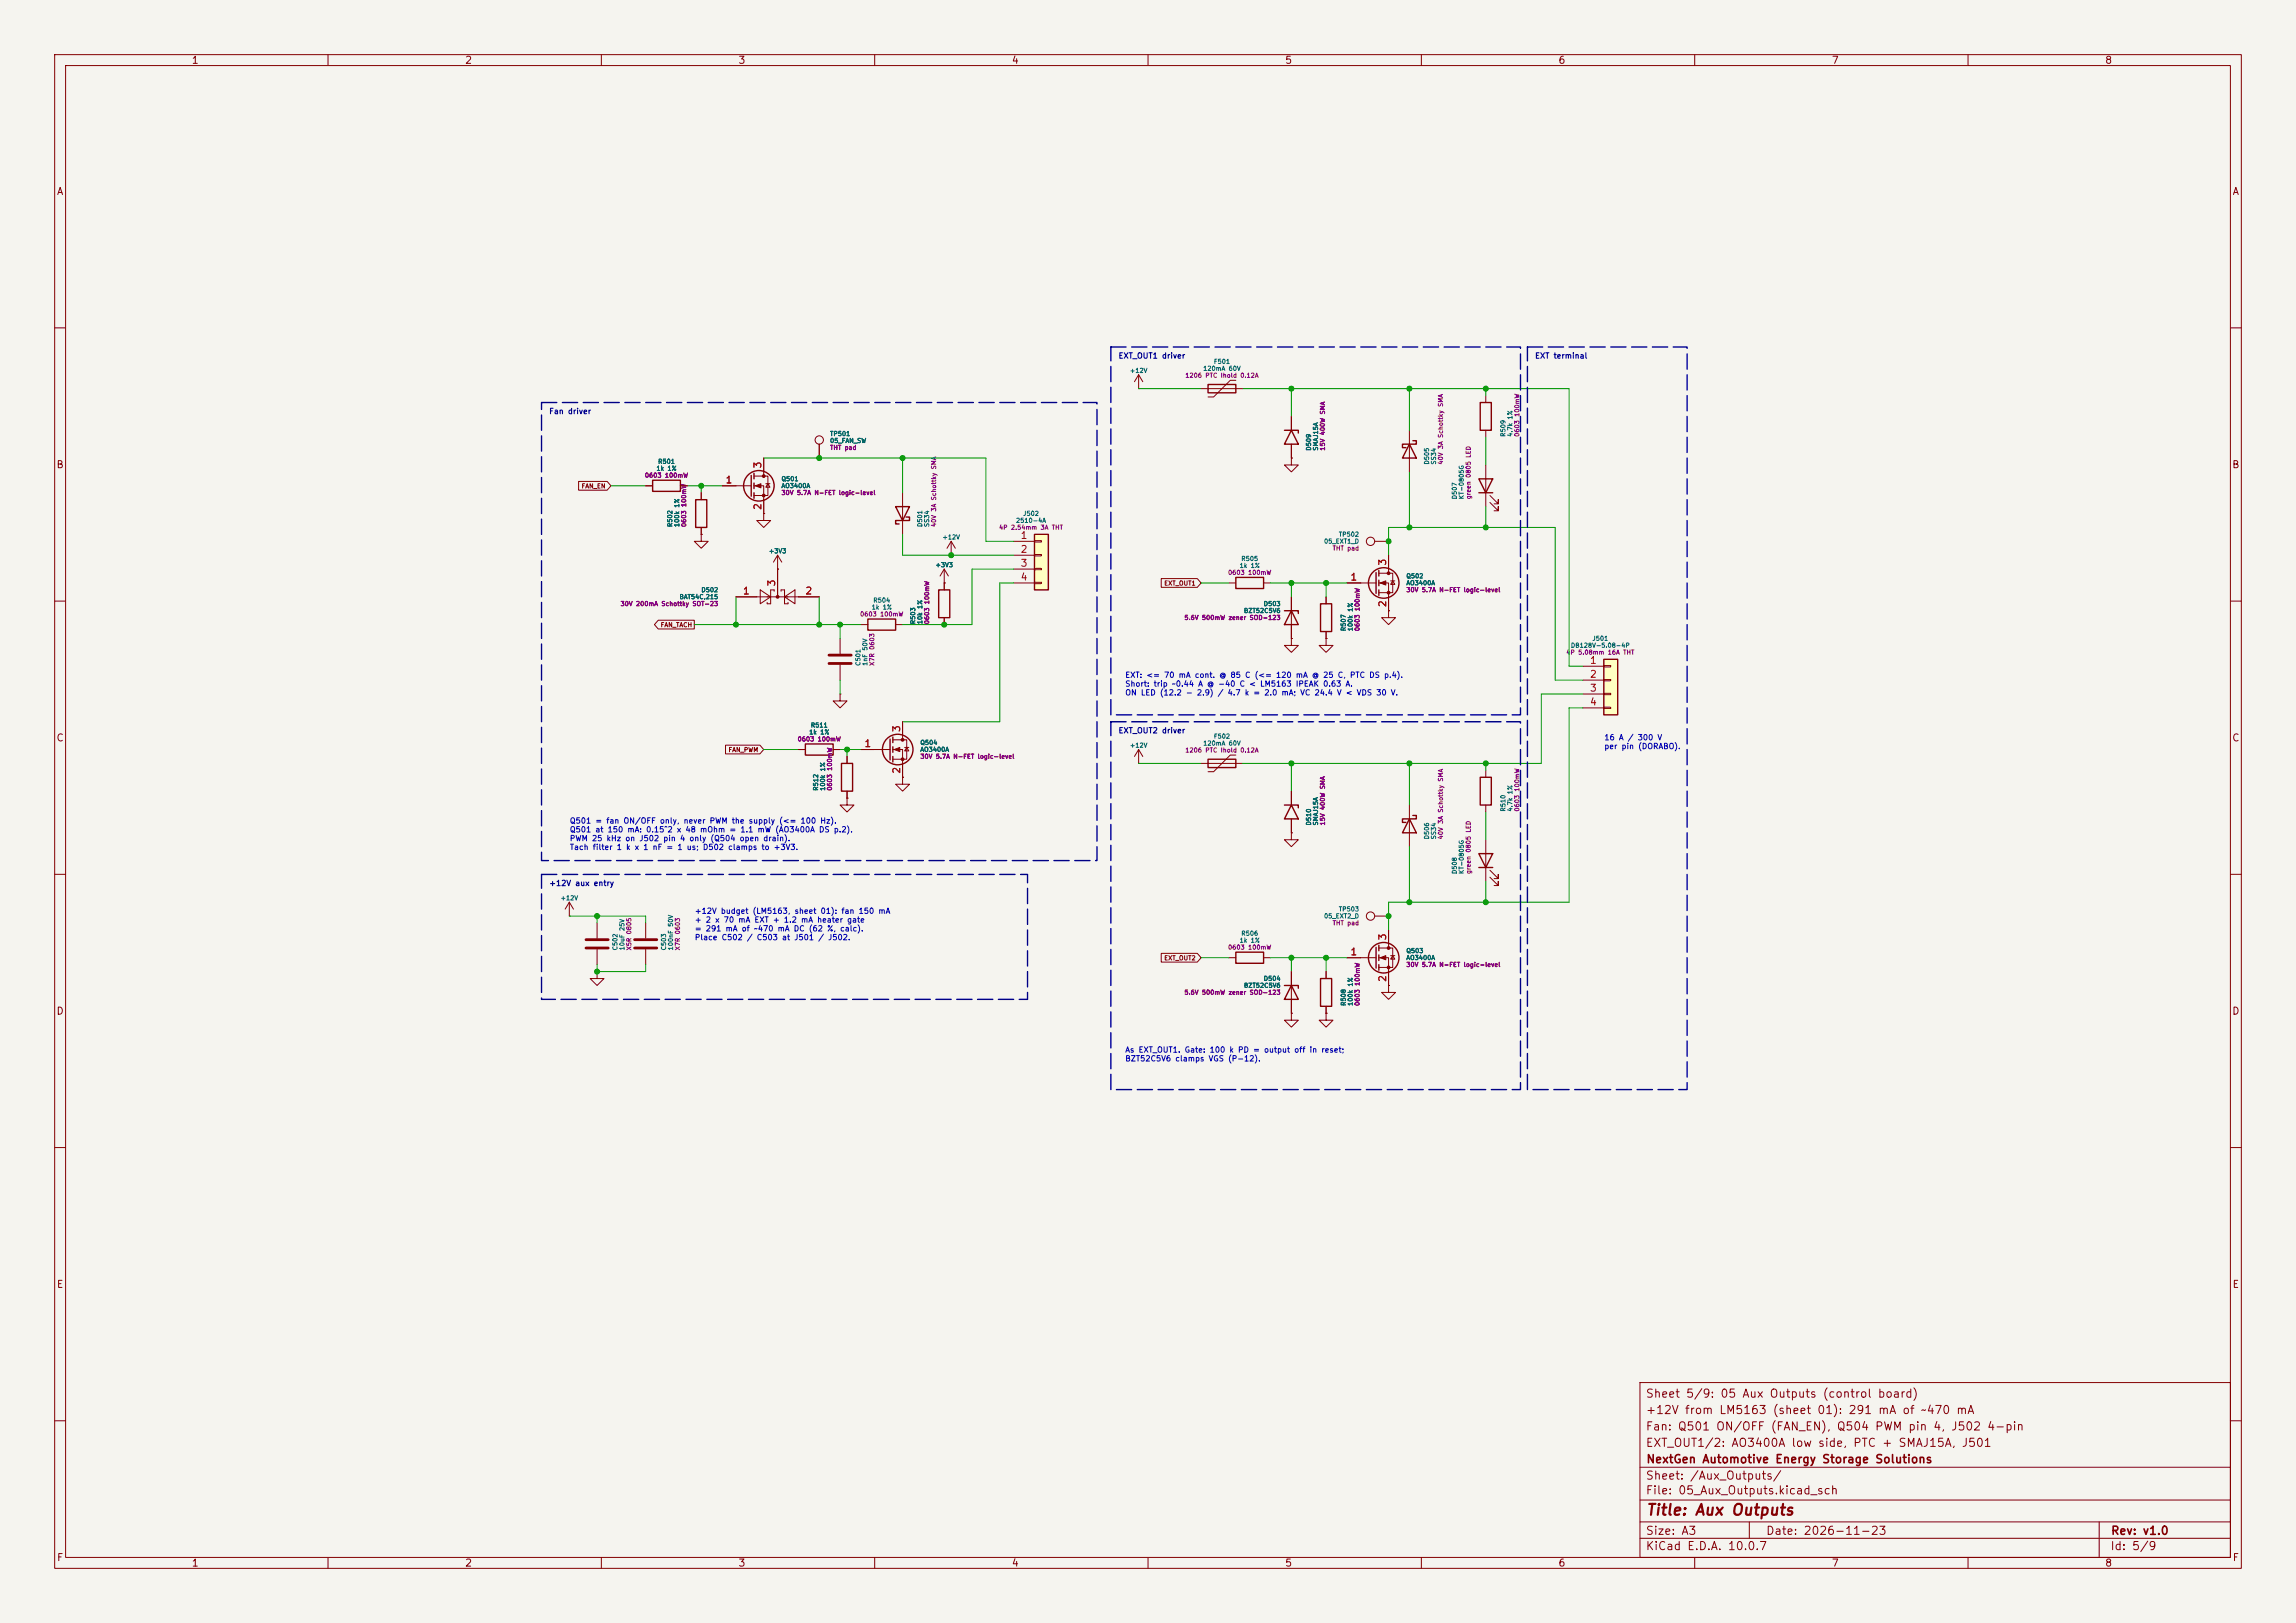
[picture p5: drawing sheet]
<svg xmlns="http://www.w3.org/2000/svg" width="420mm" height="297mm" viewBox="0 0 420 297" stroke-linecap="round" stroke-linejoin="round" font-family="sans-serif">
<defs><g id="words">
<text font-size="2" fill="#840000" x="301" y="277.8">Title: Aux Outputs</text>
<g font-size="1.5" fill="#840000">
<text x="300.9" y="256.1">Sheet 5/9: 05 Aux Outputs (control board)</text>
<text x="300.9" y="262.1">Fan: Q501 ON/OFF (FAN_EN), Q504 PWM pin 4, J502 4-pin</text>
<text x="300.9" y="259.1">+12V from LM5163 (sheet 01): 291 mA of ~470 mA</text>
<text x="300.9" y="265.1">EXT_OUT1/2: AO3400A low side, PTC + SMAJ15A, J501</text>
<text x="301" y="268.1">NextGen Automotive Energy Storage Solutions</text>
<text x="300.9" y="273.8">File: 05_Aux_Outputs.kicad_sch</text>
<text x="300.9" y="271.1">Sheet: /Aux_Outputs/</text>
<text x="300.9" y="281.2">Size: A3</text>
<text x="322.9" y="281.2">Date: 2026-11-23</text>
<text x="386" y="281.2">Rev: v1.0</text>
<text x="300.9" y="284">KiCad E.D.A. 10.0.7</text>
<text x="385.9" y="284">Id: 5/9</text>
</g>
<g font-size="1.3" fill="#840000">
<text x="35" y="12">1</text>
<text x="85" y="12">2</text>
<text x="135" y="12">3</text>
<text x="185" y="12">4</text>
<text x="235" y="12">5</text>
<text x="285" y="12">6</text>
<text x="335" y="12">7</text>
<text x="385" y="12">8</text>
<text x="10.3" y="36">A</text>
<text x="408.3" y="36">A</text>
<text x="10.2" y="86">B</text>
<text x="408.2" y="86">B</text>
<text x="10.2" y="136">C</text>
<text x="408.2" y="136">C</text>
<text x="10.2" y="186">D</text>
<text x="408.2" y="186">D</text>
<text x="10.3" y="236">E</text>
<text x="408.3" y="236">E</text>
<text x="10.3" y="286">F</text>
<text x="35" y="287">1</text>
<text x="85" y="287">2</text>
<text x="135" y="287">3</text>
<text x="185" y="287">4</text>
<text x="235" y="287">5</text>
<text x="285" y="287">6</text>
<text x="335" y="287">7</text>
<text x="385" y="287">8</text>
<text x="408.3" y="286">F</text>
</g>
<g font-size="1.3" fill="#a90000">
<text x="132.6" y="88.8">1</text>
<text x="139.6" y="85.8" transform="rotate(-90 139.6 85.8)">3</text>
<text x="139.6" y="93.4" transform="rotate(-90 139.6 93.4)">2</text>
<text x="186.6" y="98.9">1</text>
<text x="186.6" y="101.5">2</text>
<text x="142.1" y="107.4" transform="rotate(-90 142.1 107.4)">3</text>
<text x="186.6" y="104">3</text>
<text x="186.6" y="106.5">4</text>
<text x="246.9" y="106.5">1</text>
<text x="253.9" y="103.6" transform="rotate(-90 253.9 103.6)">3</text>
<text x="135.8" y="109.1">1</text>
<text x="147.2" y="109.1">2</text>
<text x="253.9" y="111.2" transform="rotate(-90 253.9 111.2)">2</text>
<text x="290.7" y="121.8">1</text>
<text x="290.7" y="124.3">2</text>
<text x="290.7" y="126.9">3</text>
<text x="290.7" y="129.4">4</text>
<text x="158" y="137">1</text>
<text x="165" y="134.1" transform="rotate(-90 165 134.1)">3</text>
<text x="165" y="141.7" transform="rotate(-90 165 141.7)">2</text>
<text x="253.9" y="172.2" transform="rotate(-90 253.9 172.2)">3</text>
<text x="246.9" y="175.1">1</text>
<text x="253.9" y="179.8" transform="rotate(-90 253.9 179.8)">2</text>
</g>
<g font-size="1" fill="#000084">
<text x="204.5" y="65.9">EXT_OUT1 driver</text>
<text x="280.7" y="65.9">EXT terminal</text>
<text x="100.4" y="76">Fan driver</text>
<text x="204.5" y="134.4">EXT_OUT2 driver</text>
<text x="100.4" y="162.4">+12V aux entry</text>
</g>
<g font-size="1" fill="#0000c2">
<text x="205.7" y="124.3">EXT: &lt;= 70 mA cont. @ 85 C (&lt;= 120 mA @ 25 C, PTC DS p.4).</text>
<text x="205.7" y="125.9">Short: trip ~0.44 A @ -40 C &lt; LM5163 IPEAK 0.63 A.</text>
<text x="205.7" y="127.5">ON LED (12.2 - 2.9) / 4.7 k = 2.0 mA; VC 24.4 V &lt; VDS 30 V.</text>
<text x="293.4" y="135.7">16 A / 300 V</text>
<text x="293.4" y="137.3">per pin (DORABO).</text>
<text x="104.1" y="151">Q501 = fan ON/OFF only, never PWM the supply (&lt;= 100 Hz).</text>
<text x="104.1" y="152.6">Q501 at 150 mA: 0.15^2 x 48 mOhm = 1.1 mW (AO3400A DS p.2).</text>
<text x="104.1" y="154.2">PWM 25 kHz on J502 pin 4 only (Q504 open drain).</text>
<text x="104.1" y="155.8">Tach filter 1 k x 1 nF = 1 us; D502 clamps to +3V3.</text>
<text x="127" y="167.5">+12V budget (LM5163, sheet 01): fan 150 mA</text>
<text x="127" y="169.1">+ 2 x 70 mA EXT + 1.2 mA heater gate</text>
<text x="127" y="170.7">= 291 mA of ~470 mA DC (62 %, calc).</text>
<text x="127" y="172.3">Place C502 / C503 at J501 / J502.</text>
<text x="205.7" y="192.9">As EXT_OUT1. Gate: 100 k PD = output off in reset;</text>
<text x="205.7" y="194.5">BZT52C5V6 clamps VGS (P-12).</text>
</g>
<g font-size=".8" fill="#006464">
<text x="206.6" y="68.4">+12V</text>
<text x="220" y="68">120mA 60V</text>
<text x="222" y="66.8">F501</text>
<text x="151.8" y="80">TP501</text>
<text x="151.8" y="81.2">05_FAN_SW</text>
<text x="240" y="82.6" transform="rotate(-90 240 82.6)">D509</text>
<text x="241.3" y="82.6" transform="rotate(-90 241.3 82.6)">SMAJ15A</text>
<text x="275.6" y="80" transform="rotate(-90 275.6 80)">R509</text>
<text x="276.8" y="80" transform="rotate(-90 276.8 80)">4.7k 1%</text>
<text x="120" y="86.3">1k 1%</text>
<text x="120.3" y="85.1">R501</text>
<text x="142.9" y="88.2">Q501</text>
<text x="142.9" y="89.5">AO3400A</text>
<text x="261.6" y="85.1" transform="rotate(-90 261.6 85.1)">D505</text>
<text x="262.9" y="85.1" transform="rotate(-90 262.9 85.1)">SS34</text>
<text x="185.8" y="95.9">2510-4A</text>
<text x="187.1" y="94.6">J502</text>
<text x="266.7" y="91.4" transform="rotate(-90 266.7 91.4)">D507</text>
<text x="267.9" y="91.4" transform="rotate(-90 267.9 91.4)">KT-0805G</text>
<text x="123.2" y="96.5" transform="rotate(-90 123.2 96.5)">R502</text>
<text x="124.4" y="96.5" transform="rotate(-90 124.4 96.5)">100k 1%</text>
<text x="140.6" y="101.4">+3V3</text>
<text x="168.9" y="96.5" transform="rotate(-90 168.9 96.5)">D501</text>
<text x="170.1" y="96.5" transform="rotate(-90 170.1 96.5)">SS34</text>
<text x="172.3" y="98.9">+12V</text>
<text x="242.1" y="99.7">05_EXT1_D</text>
<text x="244.8" y="98.4">TP502</text>
<text x="171" y="104">+3V3</text>
<text x="226.7" y="104.1">1k 1%</text>
<text x="227" y="102.8">R505</text>
<text x="257.2" y="106">Q502</text>
<text x="257.2" y="107.3">AO3400A</text>
<text x="124.2" y="109.8">BAT54C,215</text>
<text x="128.2" y="108.6">D502</text>
<text x="159.4" y="111.7">1k 1%</text>
<text x="159.7" y="110.5">R504</text>
<text x="227.5" y="112.4">BZT52C5V6</text>
<text x="231.1" y="111.1">D503</text>
<text x="167.6" y="114.3" transform="rotate(-90 167.6 114.3)">R503</text>
<text x="168.9" y="114.3" transform="rotate(-90 168.9 114.3)">10k 1%</text>
<text x="246.3" y="115.6" transform="rotate(-90 246.3 115.6)">R507</text>
<text x="247.6" y="115.6" transform="rotate(-90 247.6 115.6)">100k 1%</text>
<text x="287.3" y="118.7">DB128V-5.08-4P</text>
<text x="291.2" y="117.4">J501</text>
<text x="157.6" y="121.9" transform="rotate(-90 157.6 121.9)">C501</text>
<text x="158.8" y="121.9" transform="rotate(-90 158.8 121.9)">1nF 50V</text>
<text x="147.9" y="134.6">1k 1%</text>
<text x="148.2" y="133.3">R511</text>
<text x="168.3" y="136.5">Q504</text>
<text x="168.3" y="137.8">AO3400A</text>
<text x="206.6" y="137">+12V</text>
<text x="220" y="136.6">120mA 60V</text>
<text x="222" y="135.4">F502</text>
<text x="149.8" y="144.8" transform="rotate(-90 149.8 144.8)">R512</text>
<text x="151.1" y="144.8" transform="rotate(-90 151.1 144.8)">100k 1%</text>
<text x="275.6" y="148.6" transform="rotate(-90 275.6 148.6)">R510</text>
<text x="276.8" y="148.6" transform="rotate(-90 276.8 148.6)">4.7k 1%</text>
<text x="240" y="151.1" transform="rotate(-90 240 151.1)">D510</text>
<text x="241.3" y="151.1" transform="rotate(-90 241.3 151.1)">SMAJ15A</text>
<text x="261.6" y="153.7" transform="rotate(-90 261.6 153.7)">D506</text>
<text x="262.9" y="153.7" transform="rotate(-90 262.9 153.7)">SS34</text>
<text x="266.7" y="160" transform="rotate(-90 266.7 160)">D508</text>
<text x="267.9" y="160" transform="rotate(-90 267.9 160)">KT-0805G</text>
<text x="102.5" y="164.9">+12V</text>
<text x="244.8" y="167">TP503</text>
<text x="113.1" y="174" transform="rotate(-90 113.1 174)">C502</text>
<text x="114.4" y="174" transform="rotate(-90 114.4 174)">10uF 25V</text>
<text x="122" y="174" transform="rotate(-90 122 174)">C503</text>
<text x="226.7" y="172.7">1k 1%</text>
<text x="227" y="171.4">R506</text>
<text x="242.1" y="168.2">05_EXT2_D</text>
<text x="123.3" y="174" transform="rotate(-90 123.3 174)">100nF 50V</text>
<text x="231.1" y="179.7">D504</text>
<text x="257.2" y="174.6">Q503</text>
<text x="257.2" y="175.9">AO3400A</text>
<text x="227.5" y="180.9">BZT52C5V6</text>
<text x="246.3" y="184.2" transform="rotate(-90 246.3 184.2)">R508</text>
<text x="247.6" y="184.2" transform="rotate(-90 247.6 184.2)">100k 1%</text>
</g>
<g font-size=".8" fill="#840084">
<text x="216.7" y="69.3">1206 PTC Ihold 0.12A</text>
<text x="151.8" y="82.5">THT pad</text>
<text x="242.5" y="82.6" transform="rotate(-90 242.5 82.6)">15V 400W SMA</text>
<text x="278.1" y="80" transform="rotate(-90 278.1 80)">0603 100mW</text>
<text x="117.9" y="87.6">0603 100mW</text>
<text x="264.1" y="85.1" transform="rotate(-90 264.1 85.1)">40V 3A Schottky SMA</text>
<text x="142.9" y="90.8">30V 5.7A N-FET logic-level</text>
<text x="269.2" y="91.4" transform="rotate(-90 269.2 91.4)">green 0805 LED</text>
<text x="125.7" y="96.5" transform="rotate(-90 125.7 96.5)">0603 100mW</text>
<text x="171.4" y="96.5" transform="rotate(-90 171.4 96.5)">40V 3A Schottky SMA</text>
<text x="182.7" y="97.1">4P 2.54mm 3A THT</text>
<text x="243.7" y="100.9">THT pad</text>
<text x="224.6" y="105.4">0603 100mW</text>
<text x="113.4" y="111.1">30V 200mA Schottky SOT-23</text>
<text x="157.2" y="113">0603 100mW</text>
<text x="216.6" y="113.6">5.6V 500mW zener SOD-123</text>
<text x="257.2" y="108.6">30V 5.7A N-FET logic-level</text>
<text x="170.1" y="114.3" transform="rotate(-90 170.1 114.3)">0603 100mW</text>
<text x="248.9" y="115.6" transform="rotate(-90 248.9 115.6)">0603 100mW</text>
<text x="286.4" y="120">4P 5.08mm 16A THT</text>
<text x="160.1" y="121.9" transform="rotate(-90 160.1 121.9)">X7R 0603</text>
<text x="145.8" y="135.9">0603 100mW</text>
<text x="216.7" y="137.9">1206 PTC Ihold 0.12A</text>
<text x="168.3" y="139">30V 5.7A N-FET logic-level</text>
<text x="152.4" y="144.8" transform="rotate(-90 152.4 144.8)">0603 100mW</text>
<text x="278.1" y="148.6" transform="rotate(-90 278.1 148.6)">0603 100mW</text>
<text x="242.5" y="151.1" transform="rotate(-90 242.5 151.1)">15V 400W SMA</text>
<text x="264.1" y="153.7" transform="rotate(-90 264.1 153.7)">40V 3A Schottky SMA</text>
<text x="269.2" y="160" transform="rotate(-90 269.2 160)">green 0805 LED</text>
<text x="115.7" y="174" transform="rotate(-90 115.7 174)">X5R 0805</text>
<text x="124.6" y="174" transform="rotate(-90 124.6 174)">X7R 0603</text>
<text x="224.6" y="174">0603 100mW</text>
<text x="243.7" y="169.5">THT pad</text>
<text x="257.2" y="177.1">30V 5.7A N-FET logic-level</text>
<text x="216.6" y="182.2">5.6V 500mW zener SOD-123</text>
<text x="248.9" y="184.2" transform="rotate(-90 248.9 184.2)">0603 100mW</text>
</g>
<g font-size=".8" fill="#840000">
<text x="106.3" y="89.6">FAN_EN</text>
<text x="212.9" y="107.3">EXT_OUT1</text>
<text x="120.8" y="115">FAN_TACH</text>
<text x="133.2" y="137.8">FAN_PWM</text>
<text x="212.9" y="175.9">EXT_OUT2</text>
</g>
</g></defs>
<path d="M0 0h420v297h-420z" fill="#f5f4ef" stroke="#f5f4ef" stroke-width=".18"/>
<g fill="none" stroke="#840000" stroke-width=".18">
<path d="M10 10h400v277h-400zM12 12h396v273h-396zM60 10v2M110 10v2M160 10v2M210 10v2M260 10v2M310 10v2M360 10v2M10 60h2M408 60h2M10 110h2"/>
<path d="M157.5 114.3h1.2M163.8 114.3h1.3M408 110h2M154.9 138.4v1.3M157.5 137.2h5.3M163.3 135.4h2.6v3.5h-2.6M163.3 137.2h1.8v5M165.1 132.1v3.3M165.5 136.8h.7M165.9 136.8l.3 .6h-.7zM208.3 139.7h.1M208.3 137.2l-.8 1.2"/>
<path d="M208.3 137.2l.7 1.2M208.3 137.2v2.5M219.7 139.7h7.6M226.1 138.2h-1.1l-3 3h-1M10 160h2M154.9 146.1v1.2h1.3l-1.3 1.3-1.2-1.3h1.2M154.9 146.1h.1M154.9 144.8v1.3M236.2 152.4v1.3h1.3l-1.3 1.2-1.3-1.2h1.3M236.2 152.4h.1M236.2 144.8v2.5M236.2 149.9v2.5"/>
<path d="M257.8 147.3v7.6M271.8 141v1.2M271.8 147.3v1.3M271.8 153.7v7.6M272.5 159.3l1.6 1.5v-.8v.8h-.8M408 160h2M109.2 177.8v1.3h1.3l-1.3 1.2-1.3-1.2h1.3M109.2 177.8h.1M109.2 168.9v2.8M109.2 173.7v2.8M224.8 175.3h1.3M231.1 175.3h1.3"/>
<path d="M242.6 177.8v1.3M246.4 175.3h5.3M252.2 173.5h2.6v3.5h-2.6M252.2 175.3h1.8v5M254 170.2v3.3M254.4 174.9h.7M254.8 174.9l.3 .6h-.7zM272.5 160.5l1.6 1.6v-.8v.8h-.8M242.6 184.2v1.2M254 180.3v1.3h1.3l-1.3 1.3-1.3-1.3h1.3M254 180.3h.1M10 210h2"/>
<path d="M408 210h2M300 253h108v32h-108zM10 260h2M300 278.5h108M300 274.5h108M300 268.5h108M320 278.5v3M384 278.5v6.5M408 260h2M60 285v2M110 285v2M160 285v2"/>
<path d="M210 285v2M260 285v2M300 281.5h108M310 285v2M360 285v2"/>
</g>
<g fill="none" stroke="#840000" stroke-width=".25">
<path d="M158.7 113.3h5.1v2h-5.1zM153.9 139.7h2.1v5.1h-2.1zM162.8 135.3v3.8M163.3 134.9v1M163.3 136.7v1M163.3 138.4v1M221 138.9h5.1v1.6h-5.1zM234.9 147.3h2.6v.5M236.2 147.3l1.3 2.6h-2.6zM257.8 149.9l1.3 2.5h-2.6zM258.4 149.2h.7v.7h-2.6v.6h.7M270.5 156.2h2.5l-1.2 2.6z"/>
<path d="M270.5 158.8h2.5M270.8 142.2h2v5.1h-2zM226.1 174.2h5v2.1h-5zM241.6 179.1h2v5.1h-2zM251.7 173.4v3.8M252.2 173v1M252.2 174.8v1M252.2 176.5v1"/>
<circle cx="164.2" cy="137.2" r="2.79"/>
<circle cx="253.1" cy="175.3" r="2.79"/>
</g>
<path d="M107.2 172h4.1M107.2 173.5h4.1" fill="none" stroke="#840000" stroke-width=".51"/>
<g fill="#840000" stroke="#840000" stroke-width=".18">
<path d="M163.6 137.2l1-.4v.7z"/>
<path d="M252.5 175.3l1-.4v.7z"/>
<circle cx="165.1" cy="135.4" r=".25"/>
<circle cx="165.1" cy="138.9" r=".25"/>
<circle cx="254" cy="173.5" r=".25"/>
<circle cx="254" cy="177" r=".25"/>
</g>
<path d="M293.4 120.7h2.5v10.1h-2.5z" fill="#ffffc2"/>
<g fill="none" stroke="#840000" stroke-width=".25">
<path d="M221 70.4h5.1v1.5h-5.1zM234.9 78.7h2.6v.5M236.2 78.7l1.3 2.6h-2.6zM270.8 73.7h2v5h-2zM119.4 87.9h5.1v2h-5.1zM127.3 91.4h2v5.1h-2zM163.8 92.7h2.6l-1.3 2.6zM165.7 94.6h.7v.7h-2.6v.6h.7M257.8 81.3l1.3 2.5h-2.6zM258.4 80.6h.7v.7h-2.6v.6h.7M270.5 87.6h2.5l-1.2 2.6zM270.5 90.2h2.5"/>
<path d="M226.1 105.7h5v2h-5zM234.9 111.8h2.6v.5M236.2 111.8l1.3 2.5h-2.6zM241.6 110.5h2v5.1h-2zM251.7 104.8v3.8M252.2 104.4v1M252.2 106.2v1M252.2 108v1M147.3 136.1h5.1v2.1h-5.1zM293.4 120.7h2.5v10.1h-2.5zM234.9 180.3h2.6v.5M236.2 180.3l1.3 2.6h-2.6z"/>
<circle cx="253.1" cy="106.7" r="2.79"/>
</g>
<g fill="none" stroke="#840000" stroke-width=".18">
<path d="M208.3 71.1h.1M208.3 68.6l-.8 1.3M208.3 68.6l.7 1.3M208.3 68.6v2.5M219.7 71.1h7.6M226.1 69.6h-1.1l-3 3h-1M236.2 76.2v2.5M257.8 78.7v7.7M271.8 72.4v1.3M271.8 78.7v1.3M118.1 88.9h1.3M124.5 88.9h1.2"/>
<path d="M128.3 97.8v1.3h1.2l-1.2 1.2-1.3-1.2h1.3M128.3 97.8h.1M128.3 90.2v1.2M128.3 96.5v1.3M139.7 94v1.3h1.3l-1.3 1.2-1.3-1.2h1.3M139.7 94h.1M165.1 90.2v7.6M236.2 83.8v1.3h1.3l-1.3 1.3-1.3-1.3h1.3M236.2 83.8h.1M236.2 81.3v2.5M251.5 99.1h2.5M271.8 85.1v7.6"/>
<path d="M272.5 91.9l1.6 1.6v-.8v.8h-.8M272.5 90.7l1.6 1.5v-.8v.8h-.8M134.6 109.2h15.3M139.1 108l1.9 1.2-1.9 1.3zM141.6 108.2v-.2h-.6v2.5h-.7v-.3M142.2 104.1h.1M142.2 101.6l-.7 1.3M142.2 101.6l.8 1.3M142.2 101.6v7.6M142.9 108.2v-.2h.6v2.5h.6v-.3M143.5 109.2l1.9-1.2v2.5zM153.7 116.8v2.8"/>
<path d="M224.8 106.7h1.3M231.1 106.7h1.3M236.2 116.8v1.3h1.3l-1.3 1.3-1.3-1.3h1.3M236.2 116.8h.1M236.2 109.2v7.6M242.6 116.8v1.3h1.2l-1.2 1.3-1.3-1.3h1.3M242.6 116.8h.1M242.6 109.2v1.3M242.6 115.6v1.2M246.4 106.7h5.3M252.2 104.9h2.6v3.6h-2.6M252.2 106.7h1.8v5.1"/>
<path d="M254 111.8v1.2h1.3l-1.3 1.3-1.3-1.3h1.3M254 111.8h.1M254 101.6v3.3M254.4 106.3h.7M254.8 106.3l.3 .6h-.7zM146 137.2h1.3M152.4 137.2h1.3M153.7 127v1.3h1.2l-1.2 1.2-1.3-1.2h1.3M153.7 127h.1M153.7 121.7v2.8M289.6 121.9h3.8M289.6 124.5h3.8"/>
<path d="M289.6 127h3.8M289.6 129.5h3.8M293.4 121.8h1.2v.2h-1.2zM293.4 124.3h1.2v.3h-1.2zM293.4 126.9h1.2v.2h-1.2zM293.4 129.4h1.2v.3h-1.2zM165.1 142.2v1.3h1.3l-1.3 1.3-1.3-1.3h1.3M165.1 142.2h.1M104.1 167.6h.1M104.1 165.1l-.7 1.3M104.1 165.1l.8 1.3M104.1 165.1v2.5"/>
<path d="M118.1 168.9v2.8M118.1 173.7v2.8M236.2 177.8v7.6M251.5 167.6h2.5M236.2 185.4v1.3h1.3l-1.3 1.3-1.3-1.3h1.3M236.2 185.4h.1M242.6 185.4v1.3h1.2l-1.2 1.3-1.3-1.3h1.3M242.6 185.4h.1"/>
<circle cx="250.7" cy="99.1" r=".76"/>
<circle cx="250.7" cy="167.6" r=".76"/>
</g>
<path d="M151.6 119.9h4.1M151.6 121.4h4.1M116.1 172h4M116.1 173.5h4" fill="none" stroke="#840000" stroke-width=".51"/>
<g fill="#840000" stroke="#840000" stroke-width=".18">
<path d="M252.5 106.7l1-.4v.8z"/>
<circle cx="254" cy="104.9" r=".25"/>
<circle cx="254" cy="108.5" r=".25"/>
<circle cx="142.2" cy="109.2" r=".25"/>
</g>
<path d="M189.2 97.8h2.6v10.2h-2.6z" fill="#ffffc2"/>
<g fill="none" stroke="#840000" stroke-width=".25">
<path d="M137.4 87v3.8M137.9 86.6v1M137.9 88.4v1M137.9 90.2v1M189.2 97.8h2.6v10.2h-2.6zM171.7 108h2v5h-2z"/>
<circle cx="138.8" cy="88.9" r="2.79"/>
</g>
<g fill="none" stroke="#840000" stroke-width=".18">
<path d="M236.2 76.2v2.5M105.8 88.1h5.3l.7 .8-.7 .8h-5.3zM118.1 88.9h1.3M124.5 88.9h1.2M128.3 97.8h.1M128.3 90.2v1.2M128.3 96.5v1.3M132.1 88.9h5.3M137.9 87.1h2.6v3.6h-2.6M137.9 88.9h1.8v5.1M139.7 94h.1M139.7 83.8v3.3"/>
<path d="M140.1 88.5h.7M140.5 88.5l.3 .7h-.7zM149.9 81.3v2.5M174 99.1l-.8 1.2M174 99.1l.8 1.2M174 99.1v2.5M185.4 99.1h3.8M189.2 98.9h1.3v.3h-1.3zM236.2 83.8h.1M236.2 81.3v2.5M120.4 113.5h6.6v1.6h-6.6l-.7-.8zM134.6 109.2h3.8"/>
<path d="M142.2 104.1h.1M142.2 104.1v5.1M146 109.2h3.9M172.7 106.7h.1M172.7 104.1v3.9M172.7 113v1.3M172.7 104.1l-.7 1.3M172.7 104.1l.8 1.3M174 101.6h.1M185.4 101.6h3.8M185.4 104.1h3.8M185.4 106.7h3.8"/>
<path d="M189.2 101.5h1.3v.2h-1.3zM189.2 104h1.3v.3h-1.3zM189.2 106.6h1.3v.2h-1.3zM212.4 105.9h6.6l.7 .8-.7 .8h-6.6zM236.2 116.8h.1M236.2 109.2v2.6M236.2 114.3v2.5M242.6 116.8h.1M242.6 109.2v1.3M242.6 115.6v1.2M246.4 106.7h2.5M254 111.8h.1"/>
<path d="M254 101.6v2.5M254 109.2v2.6M132.7 136.4h6.3l.7 .8-.7 .8h-6.3zM146 137.2h1.3M152.4 137.2h1.3M154.9 138.4v1.3M157.5 137.2h2.5M165.1 132.1v2.5M165.1 139.7v2.5M154.9 146.1h.1M154.9 144.8v1.3M165.1 142.2h.1"/>
<path d="M236.2 152.4h.1M236.2 144.8v2.5M236.2 149.9v2.5M212.4 174.5h6.6l.7 .8-.7 .8h-6.6zM236.2 177.8v2.5M242.6 177.8v1.3M246.4 175.3h2.5M254 170.2v2.5M254 177.8v2.5M236.2 185.4h.1M236.2 182.9v2.5M242.6 185.4h.1"/>
<path d="M242.6 184.2v1.2M254 180.3h.1"/>
<circle cx="149.9" cy="80.5" r=".76"/>
</g>
<g fill="#840000" stroke="#840000" stroke-width=".18">
<path d="M138.2 88.9l1-.4v.8z"/>
<circle cx="139.7" cy="87.1" r=".25"/>
<circle cx="139.7" cy="90.7" r=".25"/>
</g>
<g fill="none" stroke="#009600" stroke-width=".18">
<path d="M208.3 71.1h11.4M227.3 71.1h59.7v50.8h2.6M236.2 71.1v5.1M257.8 71.1v7.6M271.8 71.1v1.3M111.8 88.9h6.3M125.7 88.9h6.4M128.3 88.9v1.3M139.7 83.8h40.6v15.3h5.1M165.1 97.8v3.8h20.3M165.1 83.8v6.4M257.8 86.4v10.1"/>
<path d="M271.8 80v5.1M271.8 92.7v3.8M127 114.3h30.5M134.6 109.2v5.1M149.9 109.2v5.1M153.7 114.3v2.5M185.4 104.1h-7.6v10.2h-12.7M185.4 106.7h-2.5v25.4h-17.8M219.7 106.7h5.1M232.4 106.7h14M236.2 106.7v2.5M242.6 106.7v2.5"/>
<path d="M254 101.6v-5.1h30.5v28h5.1M139.7 137.2h6.3M153.7 137.2h3.8M153.7 124.5v2.5M154.9 137.2v1.2M208.3 139.7h11.4M236.2 139.7v5.1M257.8 139.7v7.6M271.8 139.7v1.3M289.6 127h-7.7v12.7h-54.6M289.6 129.5h-2.6v35.6h-33v5.1M257.8 154.9v10.2"/>
<path d="M271.8 148.6v5.1M104.1 167.6h14v1.3M109.2 176.5v1.3h8.9v-1.3M109.2 167.6v1.3M219.7 175.3h5.1M232.4 175.3h14M236.2 175.3v2.5M242.6 175.3v2.5M271.8 161.3v3.8"/>
</g>
<path d="M99.1 73.7h101.6v83.8h-101.6zM203.2 63.5h74.9v67.3h-74.9zM279.4 63.5h29.2v135.9h-29.2zM203.2 132.1h74.9v67.3h-74.9zM99.1 160h88.9v22.9h-88.9z" fill="none" stroke="#000084" stroke-width=".25" stroke-dasharray="2.8 1"/>
<g fill="#009600" stroke="#009600" stroke-width=".18">
<circle cx="254" cy="167.6" r=".46"/>
<circle cx="271.8" cy="165.1" r=".46"/>
<circle cx="257.8" cy="165.1" r=".46"/>
<circle cx="271.8" cy="71.1" r=".46"/>
<circle cx="257.8" cy="96.5" r=".46"/>
<circle cx="271.8" cy="96.5" r=".46"/>
<circle cx="149.9" cy="83.8" r=".46"/>
<circle cx="165.1" cy="83.8" r=".46"/>
<circle cx="172.7" cy="114.3" r=".46"/>
<circle cx="154.9" cy="137.2" r=".46"/>
<circle cx="174" cy="101.6" r=".46"/>
<circle cx="242.6" cy="175.3" r=".46"/>
<circle cx="236.2" cy="175.3" r=".46"/>
<circle cx="236.2" cy="139.7" r=".46"/>
<circle cx="271.8" cy="139.7" r=".46"/>
<circle cx="257.8" cy="139.7" r=".46"/>
<circle cx="109.2" cy="177.8" r=".46"/>
<circle cx="109.2" cy="167.6" r=".46"/>
<circle cx="236.2" cy="71.1" r=".46"/>
<circle cx="236.2" cy="106.7" r=".46"/>
<circle cx="242.6" cy="106.7" r=".46"/>
<circle cx="257.8" cy="71.1" r=".46"/>
<circle cx="254" cy="99.1" r=".46"/>
<circle cx="128.3" cy="88.9" r=".46"/>
<circle cx="153.7" cy="114.3" r=".46"/>
<circle cx="134.6" cy="114.3" r=".46"/>
<circle cx="149.9" cy="114.3" r=".46"/>
</g>
<use href="#words"/>
</svg>
